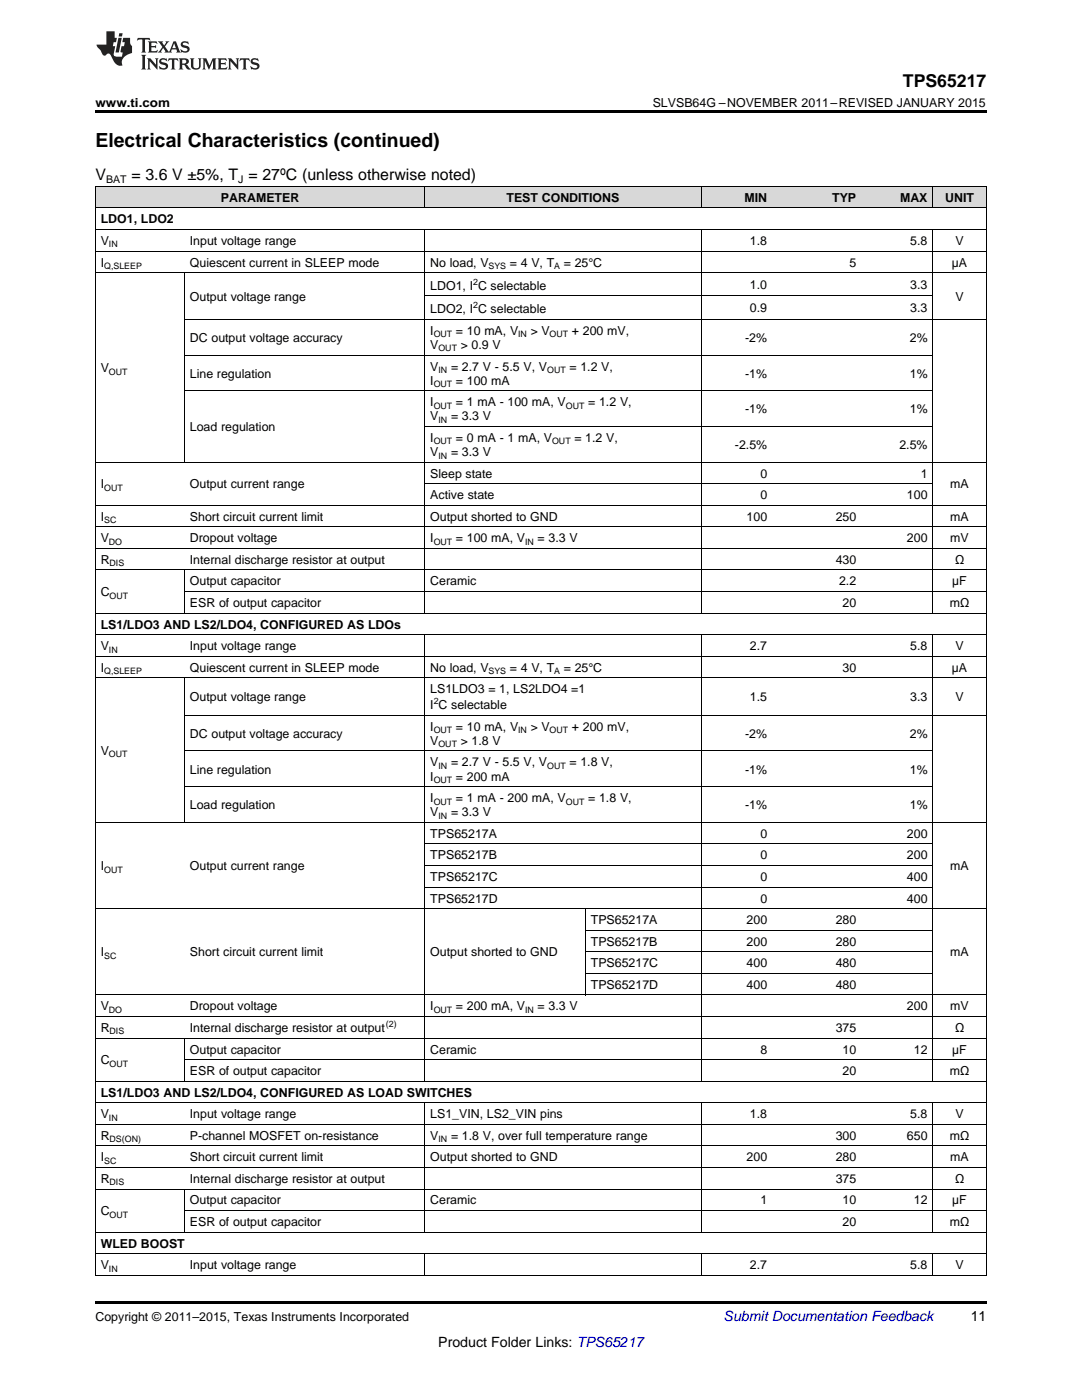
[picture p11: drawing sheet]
<svg xmlns="http://www.w3.org/2000/svg" width="216mm" height="279mm" viewBox="0 0 216 279" stroke-linecap="round" stroke-linejoin="round" font-family="sans-serif">
<defs><g id="words">
<text font-size="3.9" x="19" y="29.3">Electrical Characteristics (continued)</text>
<text font-size="3.5" x="180.2" y="17.3">TPS65217</text>
<g font-size="3.2">
<text x="19" y="36">V</text>
<text x="26.2" y="36">= 3.6 V ±5%, T = 27ºC (unless otherwise noted)</text>
</g>
<text font-size="2.8" fill="#0000c8" x="144.4" y="263.6">Submit Documentation Feedback</text>
<g font-size="2.8">
<text x="193.7" y="263.6">11</text>
<text x="87.5" y="268.9">Product Folder Links: TPS65217</text>
</g>
<g font-size="2.5">
<text x="19" y="21.4">www.ti.com</text>
<text x="130.2" y="21.4">SLVSB64G –NOVEMBER 2011–REVISED JANUARY 2015</text>
<text x="44.1" y="40.3">PARAMETER</text>
<text x="101.1" y="40.3">TEST CONDITIONS</text>
<text x="148.6" y="40.3">MIN</text>
<text x="166.1" y="40.3">TYP</text>
<text x="179.6" y="40.3">MAX</text>
<text x="188.6" y="40.3">UNIT</text>
<text x="20.1" y="44.6">LDO1, LDO2</text>
<text x="20.1" y="48.9">V</text>
<text x="20.1" y="53.2">I</text>
<text x="37.9" y="48.9">Input voltage range</text>
<text x="37.9" y="53.2">Quiescent current in SLEEP mode</text>
<text x="85.9" y="53.2">No load, V</text>
<text x="101.7" y="53.2">= 4 V, T</text>
<text x="112.5" y="53.2">= 25°C</text>
<text x="149.6" y="48.9">1.8</text>
<text x="169.5" y="53.2">5</text>
<text x="181.6" y="48.9">5.8</text>
<text x="189.9" y="53.2">µA</text>
<text x="190.6" y="48.9">V</text>
<text x="85.9" y="57.9">LDO1, I C selectable</text>
<text x="149.6" y="57.7">1.0</text>
<text x="181.6" y="57.7">3.3</text>
<text x="37.9" y="60">Output voltage range</text>
<text x="85.9" y="62.5">LDO2, I C selectable</text>
<text x="149.6" y="62.3">0.9</text>
<text x="181.6" y="62.3">3.3</text>
<text x="190.6" y="60">V</text>
<text x="37.9" y="68.2">DC output voltage accuracy</text>
<text x="85.9" y="66.8">I</text>
<text x="85.9" y="69.6">V</text>
<text x="91" y="66.8">= 10 mA, V</text>
<text x="91.9" y="69.6">&gt; 0.9 V</text>
<text x="105.9" y="66.8">&gt; V</text>
<text x="114.1" y="66.8">+ 200 mV,</text>
<text x="148.7" y="68.2">-2%</text>
<text x="181.5" y="68.2">2%</text>
<text x="20.1" y="74.3">V</text>
<text x="37.9" y="75.4">Line regulation</text>
<text x="85.9" y="73.9">V</text>
<text x="85.9" y="76.8">I</text>
<text x="90" y="73.9">= 2.7 V - 5.5 V, V</text>
<text x="91" y="76.8">= 100 mA</text>
<text x="113.6" y="73.9">= 1.2 V,</text>
<text x="148.7" y="75.4">-1%</text>
<text x="181.5" y="75.4">1%</text>
<text x="85.9" y="81.1">I</text>
<text x="85.9" y="83.9">V</text>
<text x="90" y="83.9">= 3.3 V</text>
<text x="91" y="81.1">= 1 mA - 100 mA, V</text>
<text x="117.4" y="81.1">= 1.2 V,</text>
<text x="148.7" y="82.5">-1%</text>
<text x="181.5" y="82.5">1%</text>
<text x="37.9" y="86">Load regulation</text>
<text x="85.9" y="88.2">I</text>
<text x="91" y="88.2">= 0 mA - 1 mA, V</text>
<text x="114.6" y="88.2">= 1.2 V,</text>
<text x="146.6" y="89.6">-2.5%</text>
<text x="179.5" y="89.6">2.5%</text>
<text x="85.9" y="91">V</text>
<text x="85.9" y="95.3">Sleep state</text>
<text x="90" y="91">= 3.3 V</text>
<text x="151.7" y="95.3">0</text>
<text x="183.7" y="95.3">1</text>
<text x="20.1" y="97.5">I</text>
<text x="37.9" y="97.5">Output current range</text>
<text x="85.9" y="99.6">Active state</text>
<text x="151.7" y="99.6">0</text>
<text x="181" y="99.6">100</text>
<text x="189.6" y="97.5">mA</text>
<text x="20.1" y="103.9">I</text>
<text x="37.9" y="103.9">Short circuit current limit</text>
<text x="85.9" y="103.9">Output shorted to GND</text>
<text x="149" y="103.9">100</text>
<text x="166.8" y="103.9">250</text>
<text x="189.6" y="103.9">mA</text>
<text x="20.1" y="108.2">V</text>
<text x="20.1" y="112.5">R</text>
<text x="37.9" y="108.2">Dropout voltage</text>
<text x="37.9" y="112.5">Internal discharge resistor at output</text>
<text x="85.9" y="108.2">I</text>
<text x="91" y="108.2">= 100 mA, V</text>
<text x="107.3" y="108.2">= 3.3 V</text>
<text x="166.8" y="112.5">430</text>
<text x="181" y="108.2">200</text>
<text x="189.6" y="108.2">mV</text>
<text x="190.6" y="112.5">Ω</text>
<text x="20.1" y="119">C</text>
<text x="37.9" y="116.8">Output capacitor</text>
<text x="85.9" y="116.8">Ceramic</text>
<text x="167.4" y="116.8">2.2</text>
<text x="190" y="116.8">µF</text>
<text x="20.1" y="125.4">LS1/LDO3 AND LS2/LDO4, CONFIGURED AS LDOs</text>
<text x="37.9" y="121.1">ESR of output capacitor</text>
<text x="168.1" y="121.1">20</text>
<text x="189.5" y="121.1">mΩ</text>
<text x="20.1" y="129.8">V</text>
<text x="37.9" y="129.8">Input voltage range</text>
<text x="149.6" y="129.8">2.7</text>
<text x="181.6" y="129.8">5.8</text>
<text x="190.6" y="129.8">V</text>
<text x="20.1" y="134.1">I</text>
<text x="37.9" y="134.1">Quiescent current in SLEEP mode</text>
<text x="85.9" y="134.1">No load, V</text>
<text x="101.7" y="134.1">= 4 V, T</text>
<text x="112.5" y="134.1">= 25°C</text>
<text x="168.1" y="134.1">30</text>
<text x="189.9" y="134.1">µA</text>
<text x="37.9" y="139.9">Output voltage range</text>
<text x="85.9" y="138.4">LS1LDO3 = 1, LS2LDO4 =1</text>
<text x="85.9" y="141.5">I C selectable</text>
<text x="149.6" y="139.9">1.5</text>
<text x="181.6" y="139.9">3.3</text>
<text x="190.6" y="139.9">V</text>
<text x="37.9" y="147.2">DC output voltage accuracy</text>
<text x="85.9" y="145.8">I</text>
<text x="85.9" y="148.7">V</text>
<text x="91" y="145.8">= 10 mA, V</text>
<text x="91.9" y="148.7">&gt; 1.8 V</text>
<text x="105.9" y="145.8">&gt; V</text>
<text x="114.1" y="145.8">+ 200 mV,</text>
<text x="148.7" y="147.2">-2%</text>
<text x="181.5" y="147.2">2%</text>
<text x="20.1" y="150.6">V</text>
<text x="37.9" y="154.4">Line regulation</text>
<text x="85.9" y="153">V</text>
<text x="85.9" y="155.8">I</text>
<text x="90" y="153">= 2.7 V - 5.5 V, V</text>
<text x="91" y="155.8">= 200 mA</text>
<text x="113.6" y="153">= 1.8 V,</text>
<text x="148.7" y="154.4">-1%</text>
<text x="181.5" y="154.4">1%</text>
<text x="37.9" y="161.5">Load regulation</text>
<text x="85.9" y="160.1">I</text>
<text x="91" y="160.1">= 1 mA - 200 mA, V</text>
<text x="117.4" y="160.1">= 1.8 V,</text>
<text x="148.7" y="161.5">-1%</text>
<text x="181.5" y="161.5">1%</text>
<text x="85.9" y="162.9">V</text>
<text x="85.9" y="167.2">TPS65217A</text>
<text x="90" y="162.9">= 3.3 V</text>
<text x="151.7" y="167.2">0</text>
<text x="181" y="167.2">200</text>
<text x="20.1" y="173.7">I</text>
<text x="37.9" y="173.7">Output current range</text>
<text x="85.9" y="171.5">TPS65217B</text>
<text x="151.7" y="171.5">0</text>
<text x="181" y="171.5">200</text>
<text x="189.6" y="173.7">mA</text>
<text x="85.9" y="175.8">TPS65217C</text>
<text x="151.7" y="175.8">0</text>
<text x="181" y="175.8">400</text>
<text x="85.9" y="180.1">TPS65217D</text>
<text x="117.9" y="184.4">TPS65217A</text>
<text x="149" y="184.4">200</text>
<text x="151.7" y="180.1">0</text>
<text x="166.8" y="184.4">280</text>
<text x="181" y="180.1">400</text>
<text x="20.1" y="190.9">I</text>
<text x="37.9" y="190.9">Short circuit current limit</text>
<text x="85.9" y="190.9">Output shorted to GND</text>
<text x="117.9" y="188.7">TPS65217B</text>
<text x="149" y="188.7">200</text>
<text x="166.8" y="188.7">280</text>
<text x="189.6" y="190.9">mA</text>
<text x="117.9" y="193">TPS65217C</text>
<text x="117.9" y="197.3">TPS65217D</text>
<text x="149" y="193">400</text>
<text x="149" y="197.3">400</text>
<text x="166.8" y="193">480</text>
<text x="166.8" y="197.3">480</text>
<text x="20.1" y="201.6">V</text>
<text x="37.9" y="201.6">Dropout voltage</text>
<text x="85.9" y="201.6">I</text>
<text x="91" y="201.6">= 200 mA, V</text>
<text x="107.3" y="201.6">= 3.3 V</text>
<text x="181" y="201.6">200</text>
<text x="189.6" y="201.6">mV</text>
<text x="20.1" y="206">R</text>
<text x="37.9" y="206">Internal discharge resistor at output</text>
<text x="166.8" y="206">375</text>
<text x="190.6" y="206">Ω</text>
<text x="20.1" y="212.4">C</text>
<text x="37.9" y="210.3">Output capacitor</text>
<text x="37.9" y="214.6">ESR of output capacitor</text>
<text x="85.9" y="210.3">Ceramic</text>
<text x="151.7" y="210.3">8</text>
<text x="168.1" y="210.3">10</text>
<text x="168.1" y="214.6">20</text>
<text x="182.4" y="210.3">12</text>
<text x="189.5" y="214.6">mΩ</text>
<text x="190" y="210.3">µF</text>
<text x="20.1" y="218.9">LS1/LDO3 AND LS2/LDO4, CONFIGURED AS LOAD SWITCHES</text>
<text x="20.1" y="223.2">V</text>
<text x="20.1" y="227.5">R</text>
<text x="37.9" y="223.2">Input voltage range</text>
<text x="37.9" y="227.5">P-channel MOSFET on-resistance</text>
<text x="85.9" y="223.2">LS1_VIN, LS2_VIN pins</text>
<text x="85.9" y="227.5">V</text>
<text x="90" y="227.5">= 1.8 V, over full temperature range</text>
<text x="149.6" y="223.2">1.8</text>
<text x="166.8" y="227.5">300</text>
<text x="181" y="227.5">650</text>
<text x="181.6" y="223.2">5.8</text>
<text x="189.5" y="227.5">mΩ</text>
<text x="190.6" y="223.2">V</text>
<text x="20.1" y="231.8">I</text>
<text x="37.9" y="231.8">Short circuit current limit</text>
<text x="85.9" y="231.8">Output shorted to GND</text>
<text x="149" y="231.8">200</text>
<text x="166.8" y="231.8">280</text>
<text x="189.6" y="231.8">mA</text>
<text x="20.1" y="236.1">R</text>
<text x="37.9" y="236.1">Internal discharge resistor at output</text>
<text x="166.8" y="236.1">375</text>
<text x="190.6" y="236.1">Ω</text>
<text x="20.1" y="242.5">C</text>
<text x="37.9" y="240.4">Output capacitor</text>
<text x="37.9" y="244.7">ESR of output capacitor</text>
<text x="85.9" y="240.4">Ceramic</text>
<text x="151.7" y="240.4">1</text>
<text x="168.1" y="240.4">10</text>
<text x="168.1" y="244.7">20</text>
<text x="182.4" y="240.4">12</text>
<text x="189.5" y="244.7">mΩ</text>
<text x="190" y="240.4">µF</text>
<text x="20.1" y="249">WLED BOOST</text>
<text x="20.1" y="253.3">V</text>
<text x="37.9" y="253.3">Input voltage range</text>
<text x="149.6" y="253.3">2.7</text>
<text x="181.6" y="253.3">5.8</text>
<text x="190.6" y="253.3">V</text>
<text x="19" y="263.6">Copyright © 2011–2015, Texas Instruments Incorporated</text>
</g>
<g font-size="2.1">
<text x="21.2" y="36.6">BAT</text>
<text x="47.6" y="36.6">J</text>
</g>
<g font-size="1.8">
<text x="20.8" y="53.7">Q,SLEEP</text>
<text x="21.7" y="49.4">IN</text>
<text x="97.5" y="53.7">SYS</text>
<text x="110.6" y="53.7">A</text>
<text x="94.4" y="56.9">2</text>
<text x="94.4" y="61.5">2</text>
<text x="86.5" y="67.3">OUT</text>
<text x="87.5" y="70.1">OUT</text>
<text x="103.4" y="67.3">IN</text>
<text x="109.7" y="67.3">OUT</text>
<text x="21.7" y="74.8">OUT</text>
<text x="86.5" y="77.3">OUT</text>
<text x="87.5" y="74.4">IN</text>
<text x="109.2" y="74.4">OUT</text>
<text x="86.5" y="81.6">OUT</text>
<text x="112.9" y="81.6">OUT</text>
<text x="86.5" y="88.7">OUT</text>
<text x="87.5" y="84.4">IN</text>
<text x="110.2" y="88.7">OUT</text>
<text x="87.5" y="91.5">IN</text>
<text x="20.8" y="98">OUT</text>
<text x="20.8" y="104.4">SC</text>
<text x="21.7" y="108.7">DO</text>
<text x="21.9" y="113">DIS</text>
<text x="86.5" y="108.7">OUT</text>
<text x="104.8" y="108.7">IN</text>
<text x="21.9" y="119.5">OUT</text>
<text x="21.7" y="130.2">IN</text>
<text x="20.8" y="134.5">Q,SLEEP</text>
<text x="97.5" y="134.5">SYS</text>
<text x="110.6" y="134.5">A</text>
<text x="86.5" y="140.5">2</text>
<text x="86.5" y="146.3">OUT</text>
<text x="87.5" y="149.2">OUT</text>
<text x="103.4" y="146.3">IN</text>
<text x="109.7" y="146.3">OUT</text>
<text x="21.7" y="151.1">OUT</text>
<text x="87.5" y="153.5">IN</text>
<text x="109.2" y="153.5">OUT</text>
<text x="86.5" y="156.3">OUT</text>
<text x="86.5" y="160.6">OUT</text>
<text x="112.9" y="160.6">OUT</text>
<text x="87.5" y="163.4">IN</text>
<text x="20.8" y="174.2">OUT</text>
<text x="20.8" y="191.4">SC</text>
<text x="21.7" y="202.1">DO</text>
<text x="86.5" y="202.1">OUT</text>
<text x="104.8" y="202.1">IN</text>
<text x="21.9" y="206.4">DIS</text>
<text x="77" y="205">(2)</text>
<text x="21.9" y="212.9">OUT</text>
<text x="21.7" y="223.7">IN</text>
<text x="21.9" y="228">DS(ON)</text>
<text x="87.5" y="228">IN</text>
<text x="20.8" y="232.3">SC</text>
<text x="21.9" y="236.6">DIS</text>
<text x="21.9" y="243">OUT</text>
<text x="21.7" y="253.8">IN</text>
</g>
</g></defs>
<g fill="#d8d8d8">
<path d="M19 37.3h17.8v4.3h-17.8z"/>
<path d="M36.8 37.3h48v4.3h-48z"/>
<path d="M84.8 37.3h32v4.3h-32z"/>
<path d="M116.8 37.3h23.1v4.3h-23.1z"/>
<path d="M139.9 37.3h14.3v4.3h-14.3z"/>
<path d="M154.2 37.3h17.7v4.3h-17.7z"/>
<path d="M171.9 37.3h14.3v4.3h-14.3z"/>
<path d="M186.2 37.3h10.6v4.3h-10.6z"/>
</g>
<path d="M19 22h177.8v.5h-177.8zM19 259.7h177.8v.5h-177.8z" fill="#000"/>
<g fill="none" stroke="#000" stroke-width=".2">
<path d="M19 37.2h177.8v217.4M19.1 37.2v217.4M84.8 37.2v4.4M139.9 37.2v4.4M186.1 37.2v4.4M19 54.4h177.8M19 50.1h177.8M19 45.8h177.8M19 41.5h177.8M36.8 54.5v37.8M84.8 45.9v76.5M84.8 59.1h101.4"/>
<path d="M139.9 45.9v76.5M186.1 45.9v76.5M36.8 78h149.4M36.8 70.9h149.4M36.8 63.7h160M19 92.2h177.8M84.8 96.5h101.4M84.8 85.1h101.4M19 113.8h177.8M19 109.4h177.8M19 105.1h177.8M19 100.8h177.8"/>
<path d="M36.8 113.8v8.6M36.8 118.1h160M19 135.3h177.8M19 131h177.8M19 126.7h177.8M19 122.4h177.8M36.8 135.3v28.9M84.8 126.7v89.1M139.9 126.7v89.1M186.1 126.7v89.1M36.8 157h149.4M36.8 149.9h149.4"/>
<path d="M36.8 142.8h160M19 164.1h177.8M84.8 177h101.4M84.8 172.7h101.4M84.8 168.4h101.4M19 198.6h177.8M19 181.3h177.8M116.8 181.4v17.2M116.8 194.3h69.4M116.8 190h69.4M116.8 185.6h69.4M19 215.8h177.8"/>
<path d="M19 207.2h177.8M19 202.9h177.8M36.8 207.2v8.6M36.8 211.5h160M19 237.3h177.8M19 233h177.8M19 228.7h177.8M19 224.4h177.8M19 220.1h177.8M36.8 237.3v8.7M84.8 220.1v25.9M139.9 220.1v25.9"/>
<path d="M186.1 220.1v25.9M19 254.5h177.8M19 250.2h177.8M19 245.9h177.8M36.8 241.6h160M84.8 250.3v4.3M139.9 250.3v4.3M186.1 250.3v4.3"/>
</g>
<g fill="#231f20">
<path d="M27.5 7.6l-.1 .5 .4-.2h.6v.1v2.1l-.2 .4h1l-.3-.4v-2.1l.1-.1h.5l.5 .2-.2-.5zM29.5 8.3l.2 .3v1.5l-.2 .4h1.8l.2-.6a1.04 1.04 0 0 1-1.3 .2v-.7h.6l.3 .2v-.6l-.3 .2h-.6v-.6l.8-.1 .4 .3-.2-.5zM31.5 8.3l.9 1.1-.9 1.1h.8l-.2-.2 .5-.7 .4 .7-.2 .2h1.5l-.1-.2 .1-.4h.9l.1 .4-.2 .2h1l-.3-.3-.7-1.9h-.5l-.9 2-.8-1 .9-1h-.8l.1 .3-.3 .5-.4-.6 .2-.2zM34.7 8.6l.4 1h-.7zM36.3 8.4a.63 .63 0 0 0-.2 .7 .63 .63 0 0 0 .6 .4l.6 .2 .1 .2a.75 .75 0 0 1-.7 .4 .75 .75 0 0 1-.6-.5l.1 .7 .1-.1a1.11 1.11 0 0 0 1.5-.6 1.13 1.13 0 0 0-1.2-.8l-.1-.4a1.04 1.04 0 0 1 1.2 .2l-.2-.5-.1 .1-.5-.2zM28.2 10.9l.2 .4v2.2l-.2 .4h1l-.3-.4v-2.2l.3-.4zM29.3 11.6l.3 .4v1.5l-.3 .4h.8l-.2-.4v-1.3l1.5 1.7v-1.9l.2-.4h-.7l.2 .4v.9l-1.1-1.3zM32 11.8a.62 .62 0 0 0-.2 .7 .62 .62 0 0 0 .6 .4l.6 .1 .1 .3a.76 .76 0 0 1-.7 .3 .76 .76 0 0 1-.6-.4l.1 .7 .1-.1a1.11 1.11 0 0 0 1.5-.6 1.13 1.13 0 0 0-1.2-.8l-.1-.4a1.04 1.04 0 0 1 1.2 .2l-.2-.6-.1 .1-.5-.1zM33.7 11.6l-.2 .6a.61 .61 0 0 1 .8-.3v1.6l-.2 .4h.9l-.2-.4v-1.6a.63 .63 0 0 1 .8 .3l-.2-.6zM35.6 11.6l.3 .4v1.5l-.3 .4h1l-.2-.2v-.8l.5 .2a.76 .76 0 0 0 1.2 .7l-1-1a.58 .58 0 0 0 .6-.5 .58 .58 0 0 0-.5-.6zM36.4 11.9h.1a.45 .45 0 0 1 .5 .1 .45 .45 0 0 1 .1 .5l-.7 .2zM37.9 11.6l.2 .2a2.17 2.17 0 0 0 .3 1.9 .99 .99 0 0 0 1.6-.6v-1.1l.2-.4h-.7l.2 .2a1.92 1.92 0 0 1-.2 1.8 .6 .6 0 0 1-.9-.5v-1.1l.2-.4zM40.4 11.6l.2 .4v1.5l-.2 .4h.7l-.2-.4v-1.4l.8 1.8 .8-1.8v1.4l-.2 .4h.9l-.2-.4v-1.5l.2-.4h-.8l-.6 1.5-.6-1.5zM43.4 11.6l.2 .4v1.5l-.2 .4h1.8l.2-.6a1.04 1.04 0 0 1-1.3 .1v-.6h.5l.4 .2v-.6l-.4 .2h-.5v-.7h.8l.3 .3-.1-.6zM45.5 11.6l.2 .4v1.5l-.2 .4h.7l-.2-.4v-1.3l1.5 1.7v-1.9l.2-.4h-.7l.2 .4v.9l-1.1-1.3zM47.9 11.6l-.1 .6a.61 .61 0 0 1 .8-.3v1.6l-.3 .4h1l-.3-.4 .1-1.6a.63 .63 0 0 1 .7 .3l-.1-.6zM50.2 11.8a.62 .62 0 0 0-.2 .7 .62 .62 0 0 0 .6 .4l.6 .1 .2 .3a.76 .76 0 0 1-.8 .3 .76 .76 0 0 1-.6-.4l.1 .7 .2-.1a1.11 1.11 0 0 0 1.5-.6 1.13 1.13 0 0 0-1.3-.8l-.1-.4a1.04 1.04 0 0 1 1.2 .2l-.1-.6-.2 .1-.5-.1z"/>
<path d="M21.2 6.3v2.6h-1.9l.1 .4 .7 .9a.91 .91 0 0 0 1 .8 .56 .56 0 0 1 .5-.3 .56 .56 0 0 1 .5 .3l.4 .8a1.53 1.53 0 0 0 1.9 1.2 1.54 1.54 0 0 1 1-2.1l.9-.3v-1.4a1.52 1.52 0 0 1-.3-1.6h-1.4l-.2 .8h.5l-.2 .8h-.4l-.2 1v.2l.4 .1-.2 .8a1.93 1.93 0 0 1-1.6-.3l.3-1.8h-.5l.2-.8h.4l.2-.8h-.4v-1.3zM23.6 7.6l-.6 2.9h.7l.6-2.9zM23.8 6.6l-.1 .7h.6l.2-.7z"/>
</g>
<use href="#words"/>
</svg>
